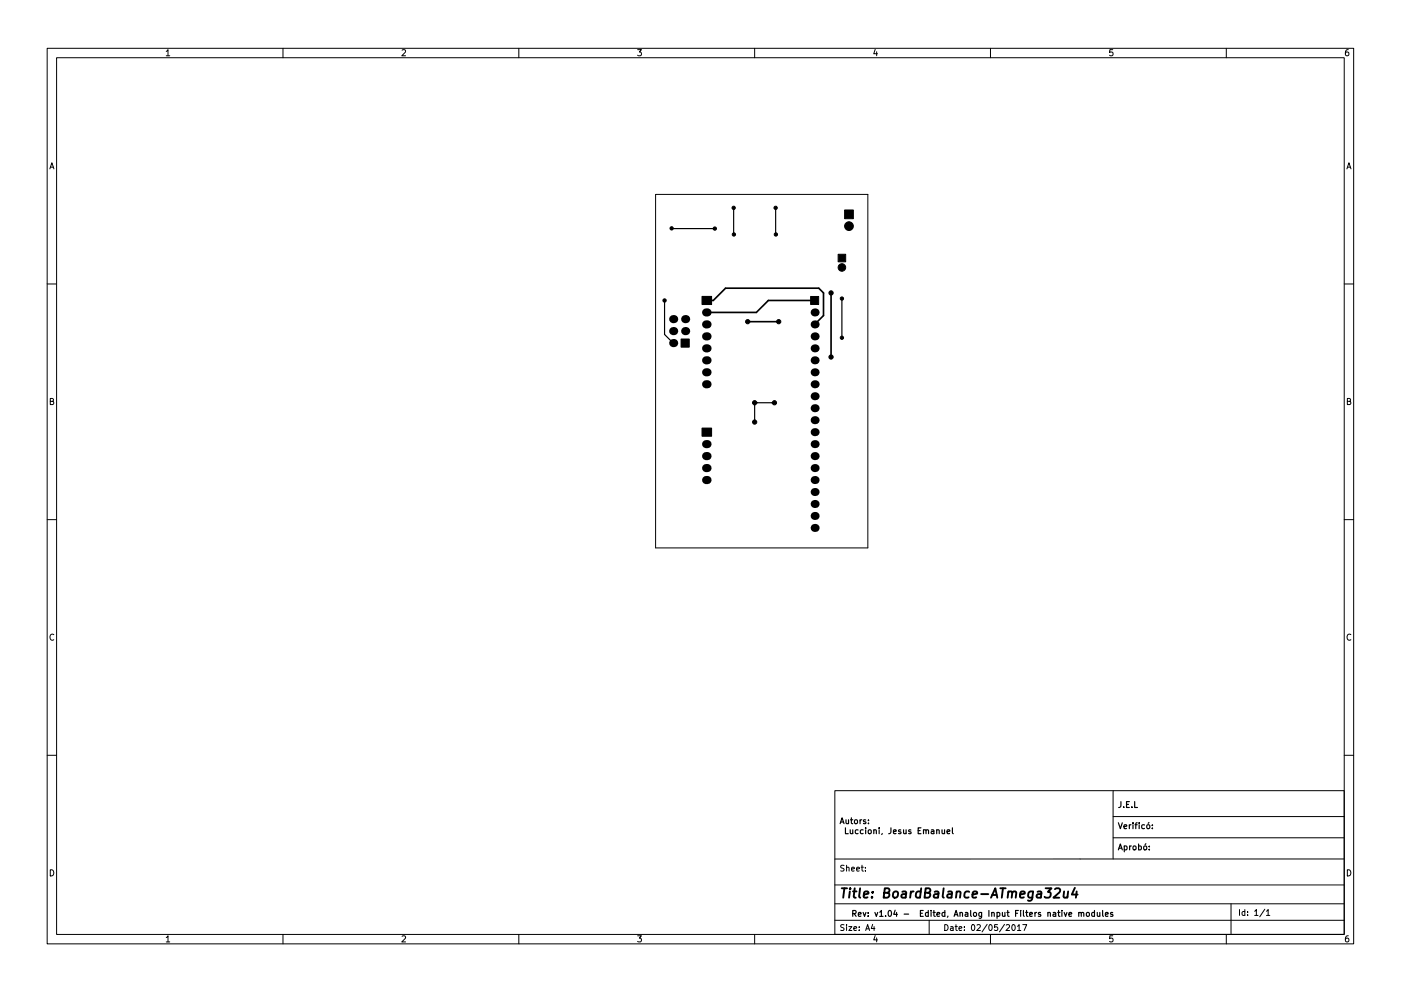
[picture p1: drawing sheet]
<svg xmlns="http://www.w3.org/2000/svg" width="297mm" height="210mm" viewBox="0 0 297 210" stroke-linecap="round" stroke-linejoin="round" font-family="sans-serif">
<g fill="none" stroke="#000" stroke-width=".21">
<path d="M10 10.2h277v190.1h-277zM12 12.2h273v186.1h-273zM35.2 10.9l.4-.4v1.3M35.2 11.8h.8M60 10.2v2M85.2 10.7l.5-.2 .3 .4-.8 .9h.8M110 10.2v2M135.2 10.5h.8l-.4 .5 .3 .2v.5l-.2 .1-.5-.1M160 10.2v2M185.6 10.5l-.4 .9h.9M185.9 11v.8M210 10.2v2"/>
<path d="M235.9 10.5h-.6l-.1 .7 .7-.1v.6l-.2 .1-.5-.1M260 10.2v2M285.9 10.5l-.4 .1-.2 .2-.1 .8 .3 .2 .4-.1v-.6l-.4-.1-.3 .3M10.6 35.8l.4-1.3 .4 1.3M10.7 35.5h.6M285.6 35.8l.4-1.3 .4 1.3M285.7 35.5h.6M139 41.2h45v75h-45zM10 60.2h2M285 60.2h2M10.7 85.2l.5-.1 .1-.4-.6-.2v1.3h.5l.2-.4-.3-.2M285.7 85.2l.5-.1 .1-.4-.6-.2v1.3h.5l.2-.4-.3-.2"/>
<path d="M10 110.2h2M285 110.2h2M11.4 134.7a.58 .58 0 0 0-.8 .5 .58 .58 0 0 0 .8 .5M286.4 134.7a.58 .58 0 0 0-.8 .5 .58 .58 0 0 0 .8 .5M10 160.2h2M177 167.8h108v30.4h-108zM236 173.2h49M236 167.7v14.5M236 177.7h49M285 160.2h2M10.7 184.5a.66 .66 0 0 1 .7 .7 .66 .66 0 0 1-.7 .6zM35.2 198.9l.4-.4v1.3"/>
<path d="M35.2 199.8h.8M60 198.3v2M85.2 198.7l.5-.2 .3 .4-.8 .9h.8M110 198.3v2M135.2 198.5h.8l-.4 .5 .3 .2v.5l-.2 .1-.5-.1M160 198.3v2M177 195.3h108M177 191.8h108M177 187.8h108M179 196.2l-.7 .1v.3l.5 .3 .2 .3-.3 .2h-.5M179 183.6l-.7 .1v.3l.5 .3 .2 .3-.3 .2h-.5M179.5 196.2v.1"/>
<path d="M179.5 184.1l.5-.1v.8M179.5 183.6v1.2M179.5 196.6v.8M180 196.6h.6l-.6 .8h.6M180.6 184.4l.6-.1-.1-.3h-.4l-.1 .2v.6h.5M181 197l.6-.1v-.3h-.4l-.2 .2 .1 .6h.5M181.6 184.4l.6-.1v-.3h-.4l-.2 .2 .1 .6h.5M182.2 197.3v.1M182.2 196.6v.2M182.6 184h.5M182.8 183.6v1l.3 .2M183.5 184.7v.1"/>
<path d="M183.5 184v.2M183.5 197.4l.5-1.2 .4 1.2M183.7 197.1h.6M185 196.1l-.3 .9h.8M185.3 196.6v.8M185.6 198.5l-.4 .9h.9M185.9 199v.8M197 195.3v3M200.3 196.2a.63 .63 0 0 1 .7 .6 .63 .63 0 0 1-.7 .6zM201.5 196.6h.5l.1 .8M202.1 196.9l-.6 .2 .2 .3h.4M202.5 196.6h.5"/>
<path d="M202.7 196.2v1l.3 .2M203.3 197l.6-.1v-.3h-.4l-.2 .2 .1 .6h.5M204.5 197.3v.1M204.5 196.6v.2M206.1 196.2h.2a.67 .67 0 0 1 .4 .6 .67 .67 0 0 1-.4 .6 .83 .83 0 0 1-.2-1.2zM207.1 196.3l.5-.1 .3 .3-.8 .9h.8M209.3 196.1l-1.1 1.6M209.8 196.2h.1a.67 .67 0 0 1 .5 .6 .67 .67 0 0 1-.5 .6 .83 .83 0 0 1-.1-1.2zM210 198.3v2M211.5 196.2h-.6l-.1 .6 .6-.1 .1 .6-.2 .1-.5-.1M213 196.1l-1.1 1.6M213.3 196.3l.5-.1 .2 .3-.7 .9h.7"/>
<path d="M214.6 196.3l.2-.1a.67 .67 0 0 1 .5 .6 .67 .67 0 0 1-.5 .6l-.3-.5zM215.7 196.5l.4-.3v1.2M215.7 197.4h.7M216.8 196.2h.9l-.6 1.2M235.9 198.5h-.6l-.1 .7 .7-.1v.6l-.2 .1-.5-.1M260 198.3v2M261 191.8v6.5M262.8 193v1.2M263.9 193.4h-.3l-.3 .2 .2 .6h.4M263.9 193v1.2M264.5 194.1v.1M264.5 193.4v.2"/>
<path d="M266 193.3l.4-.3v1.2M266 194.2h.7M268.2 192.9l-1.1 1.6M268.5 193.3l.4-.3v1.2M268.5 194.2h.7M285 182.2l-108 .1M285.7 184.5a.66 .66 0 0 1 .7 .7 .66 .66 0 0 1-.7 .6zM285.9 198.5l-.4 .1-.2 .3-.1 .7 .3 .2 .4-.1v-.6l-.4-.1-.3 .3"/>
</g>
<g fill="none" stroke="#000" stroke-width=".25">
<path d="M142.4 48.4l9.2 .1M155.5 44.1l.1 5.6M164.5 44.1v5.6M140.9 63.7v7.3l1.8 1.8M178.5 63.3v8.4M163.7 85.4v.1M164.2 85.4h-4.2v4.1M164.2 85.4v.1M178.1 174.8l.4-1.3 .5 1.3M178.2 174.4h.6M179.3 175.6v1.3h.5M179.4 173.9v.8l.5-.1"/>
<path d="M179.9 173.9v.9M180.3 176v.8h.5M180.3 173.9h.5M180.5 173.5v1.1l.3 .2M180.8 176v.9M181.3 174l.3-.1 .2 .3v.3l-.2 .3-.4-.3zM181.9 176.1l-.3-.1-.3 .3 .2 .5h.4M182.3 173.9v.9M182.7 173.9l-.4 .3M183 176.1l-.4-.1-.2 .3 .1 .5h.5M183.5 174l-.3-.1-.1 .2v.2l.4 .1v.3h-.4M183.5 175.6v.2"/>
<path d="M183.5 176v.9M184.1 174.6v.2M184.1 174v.1M184.1 176.2l.2-.2 .4 .2-.1 .6h-.5zM185.3 176.2l.4-.1 .1 .8M185.3 176v.9M186.4 175.6v.2M186.4 176v.9M187 176.8l-.1 .3M188.9 175.6l-.1 1.1-.4 .2M189.4 176.5l.6-.2v-.2l-.4-.1-.2 .2 .1 .6h.5M191 176.1l-.3-.1-.2 .2 .1 .2 .4 .1v.3h-.5"/>
<path d="M191.6 176v.8h.5M192.1 176v.9M193.1 176.1l-.3-.1-.2 .2 .1 .2 .4 .1v.3h-.5M194.7 176.2h.4M195.3 175.6h-.6v1.3h.6M195.8 176.2l.5-.1v.8M195.8 176v.9M196.3 176.2l.2-.2 .3 .1 .1 .8M197.5 176.1h.4l.1 .8M198 176.3l-.6 .3 .2 .3 .4-.1M198.6 176.2l.5-.1v.8M198.6 176v.9"/>
<path d="M199.7 176l.1 .8h.5M200.3 176v.9M200.8 176.5l.6-.2-.1-.2-.3-.1-.2 .2 .1 .6h.4M201.9 175.6v1.1l.2 .2M237.1 174.6l.4 1.2 .5-1.2M237.2 180h.6M237.7 170.1l-.1 1-.4 .2M238.3 171.2v.1M238.3 175.4l.6-.1-.1-.3h-.3l-.2 .2 .1 .6h.4M238.4 179.5h.3l.3 .2-.2 .6h-.4M238.4 179.5v1.2M238.8 170.7h.5"/>
<path d="M239.4 175v.8M239.4 170.1h-.6v1.2h.6M239.5 179.5v.8M239.8 175l-.4 .2M239.9 179.5l-.4 .2M240 171.2v.1M240.2 174.6v.1M240.2 175v.8M240.3 179.5h.3l.3 .2v.4l-.3 .2-.4-.2zM240.6 170.1v1.2h.6M240.6 175h.5M241.1 174.6l-.3 .1v1.1"/>
<path d="M241.4 179.5h.4l.2 .2-.1 .6h-.5M241.4 179.1v1.2M241.5 174.6v.1M241.5 175v.8M242.6 179.5h.3l.2 .2v.4l-.2 .2-.4-.2zM242.7 175h-.4l-.2 .2 .1 .6h.5M243 179l-.2 .2M243.2 175h.3l.3 .2v.4l-.3 .2-.4-.2zM243.6 174.5l-.2 .2M243.7 179.5v.2M244.3 175.7v.1M244.3 175v.2"/>
<path d="M180.8 193.8h.6l.1-.5-.7-.1v1.2M181.1 193.8l.4 .6M182 194l.6-.1-.1-.3h-.3l-.2 .2v.6h.5M183 193.6l.3 .8 .3-.8M184.1 194.3v.1M184.1 193.6v.2M185.5 193.6l.3 .8 .3-.8M186.5 193.5l.4-.3v1.2M186.5 194.4h.7M187.8 194.3v.1M188.5 193.2h.1a.67 .67 0 0 1 .4 .6 .67 .67 0 0 1-.4 .6 .83 .83 0 0 1-.1-1.2zM189.8 193.1l-.3 .9h.8"/>
<path d="M190.1 193.6v.8M191.7 193.9h.9M195.1 193.8h.5M195.7 193.2h-.6v1.2h.6M196.8 193.6h-.3l-.3 .2 .1 .6h.5M196.8 193.2v1.2M197.4 193.2v.1M197.4 193.6v.8M197.8 193.6h.5M198 193.2v1l.3 .2M198.7 194l.6-.1-.1-.3h-.4l-.1 .2v.6h.5M200.3 193.6h-.3l-.3 .2 .1 .6h.5"/>
<path d="M200.3 193.2v1.2M201 194.4l-.1 .2M202.3 194.4l.4-1.2 .4 1.2M202.4 194.1h.6M203.5 193.7l.5-.1 .1 .8M203.5 193.6v.8M204.7 193.6h.4l.1 .8M205.2 193.9l-.6 .2 .2 .3h.4M205.8 193.2v1l.2 .2M206.5 193.6h.3l.2 .2v.4l-.2 .2-.4-.2zM208.1 193.6v1l-.2 .2h-.3M208.1 193.6h-.3l-.3 .2 .1 .6h.5"/>
<path d="M209.7 193.2v1.2M210.3 193.7l.4-.1 .1 .8M210.3 193.6v.8M211.4 193.6h.4l.2 .2-.1 .6h-.5M211.4 193.6v1.2M212.5 193.6l.1 .8 .5-.1M213.1 193.6v.8M213.5 193.6h.5M213.7 193.2v1l.3 .2M215.3 193.8h.4M215.9 193.2h-.6v1.2M216.4 193.2v.1"/>
<path d="M216.4 193.6v.8M217 193.2v1l.2 .2M217.5 193.6h.4M217.6 193.2v1l.3 .2M218.3 194l.6-.1-.1-.3h-.3l-.2 .2 .1 .6h.4M219.4 193.6v.8M219.8 193.6l-.4 .2M220.6 193.6h-.3l-.2 .2 .1 .1 .4 .2v.3h-.5M222.2 193.7l.4-.1 .1 .8M222.2 193.6v.8M223.3 193.6h.5v.8M223.8 193.9l-.6 .2 .2 .3h.4"/>
<path d="M224.3 193.6h.4M224.4 193.2v1l.3 .2M225.1 193.2v.1M225.1 193.6v.8M225.6 193.6l.3 .8 .3-.8M226.6 194l.6-.1v-.3h-.4l-.2 .2 .1 .6h.5M228.7 193.7l.5-.1 .1 .8M228.7 193.6v.8M229.3 193.8l.1-.2h.3l.1 .8M230.4 193.7l.2-.1 .3 .1v.7l-.5-.1zM232 193.6h-.3l-.2 .2 .1 .6h.4M232 193.2v1.2"/>
<path d="M232.6 193.6l.1 .8 .5-.1M233.2 193.6v.8M233.8 193.2v1l.2 .2M234.4 194l.6-.1-.1-.3h-.4l-.1 .2v.6h.5M235.9 193.6h-.3l-.2 .2 .1 .1 .4 .2v.3h-.5M237.1 180.3l.4-1.2 .5 1.2M243.7 180.2v.1"/>
</g>
<g fill="none" stroke="#000" stroke-width=".4">
<path d="M178.5 188.5h1.1M179 188.5l-.2 2M180.2 189.1l-.2 1.4M180.3 188.5l-.1 .2M180.8 189.1h.8M181.2 188.5l-.2 1.7 .1 .2 .3 .1M182.4 188.5l-.3 1.7 .3 .3M183.1 189.8l1-.2v-.4h-.8l-.2 1 .2 .3 .6-.1M184.9 190.3v.2M185 189.2v.2M187.5 189.4h.6l.4-.2 .1-.4-.2-.2-.8-.1-.3 2h.8l.3-.2a.53 .53 0 0 0 0-.8l-.3-.1M189.5 189.3l.1-.1a.5 .5 0 0 1 .8 .3l-.1 .6-.2 .3a.5 .5 0 0 1-.8-.3z"/>
<path d="M191.3 189.2h.8l-.1 1.3M192.1 189.6l-.7 .1a.4 .4 0 0 0-.3 .3 .4 .4 0 0 0 .2 .5l.7-.1M193.1 189.1l-.1 1.4M193.7 189.1l-.4 .1-.2 .3M195.2 189.2a.66 .66 0 0 0-1 .3v.6l.1 .3h.8M195.3 188.5l-.2 2M196.1 189.4h.7l.3-.2 .2-.4-.2-.2-.8-.1-.3 2h.8l.3-.2a.53 .53 0 0 0 0-.8l-.3-.1M198.2 189.2h.7v1.3M199 189.6l-.7 .1a.4 .4 0 0 0-.3 .3 .4 .4 0 0 0 .2 .5l.7-.1M200.1 188.5l-.2 1.7 .2 .3M201 189.2h.8l-.1 1.3M201.8 189.6l-.6 .1a.4 .4 0 0 0-.4 .3 .4 .4 0 0 0 .3 .5l.6-.1"/>
<path d="M202.8 189.3l.3-.2 .5 .1-.1 1.3M202.8 189.1l-.1 1.4M205.5 189.2a.66 .66 0 0 0-1 .3l-.1 .6 .2 .3h.8M206.2 189.8l1-.2-.1-.4h-.7l-.3 1 .3 .3 .6-.1M208 189.7h1.5M210.1 190.5l.9-2 .4 2M210.4 189.9h.9M212.1 188.5h1.1M212.6 188.5l-.2 2M213.8 189.3l.3-.2 .4 .1v1.3M213.8 189.1l-.2 1.4M214.6 189.4a.5 .5 0 0 1 .8-.2l-.1 1.3"/>
<path d="M216.3 189.8l1-.2-.1-.4h-.7l-.3 1 .3 .3 .6-.1M219 189.2a.66 .66 0 0 0-1 .3v.6l.1 .3h.8M219 189.1l-.2 1.6-.4 .4-.5-.1M220 189.2h.7v1.3M220.8 189.6l-.7 .1a.4 .4 0 0 0-.3 .3 .4 .4 0 0 0 .2 .5l.7-.1M221.7 188.5h1.2l-.7 .7 .5 .2-.1 .9-.3 .2h-.6l-.2-.2M223.7 188.7l.3-.2h.5l.2 .2 .1 .3-.2 .3-1.3 1.2h1.3M225.6 189.1l-.1 1.3 .5 .1 .3-.2M226.5 189.1l-.2 1.4M227.9 188.4l-.7 1.4h1.3M228.3 189.1l-.2 1.4"/>
</g>
<g fill="#000" stroke="#000" stroke-width=".21">
<path d="M177.7 53.9h1.6v1.6h-1.6zM179.1 44.6h1.8v1.8h-1.8zM144.4 71.9h1.7v1.8h-1.7zM148.8 62.9h2.1v1.7h-2.1zM171.9 62.9h1.7v1.7h-1.7zM148.8 90.8h2.1v1.8h-2.1z"/>
<circle cx="142.4" cy="48.4" r=".35"/>
<circle cx="151.6" cy="48.5" r=".35"/>
<circle cx="155.5" cy="44.1" r=".35"/>
<circle cx="155.6" cy="49.7" r=".35"/>
<circle cx="164.5" cy="44.1" r=".35"/>
<circle cx="164.5" cy="49.7" r=".35"/>
<circle cx="178.5" cy="56.7" r=".8"/>
<circle cx="180" cy="48" r=".92"/>
<circle cx="140.9" cy="63.7" r=".35"/>
<circle cx="158.5" cy="68.2" r=".45"/>
<circle cx="165.1" cy="68.2" r=".45"/>
<circle cx="176.2" cy="62.1" r=".45"/>
<circle cx="176.2" cy="75.7" r=".45"/>
<circle cx="178.5" cy="71.7" r=".35"/>
<circle cx="178.5" cy="63.3" r=".35"/>
<circle cx="160" cy="89.5" r=".45"/>
<circle cx="160" cy="85.4" r=".45"/>
<circle cx="164.2" cy="85.5" r=".45"/>
</g>
<g fill="#000">
<circle cx="142.7" cy="72.8" r=".86"/>
<circle cx="142.7" cy="67.7" r=".86"/>
<circle cx="142.7" cy="70.2" r=".86"/>
<circle cx="145.3" cy="70.2" r=".86"/>
<circle cx="145.3" cy="67.7" r=".86"/>
<circle cx="172.7" cy="71.4" r=".85"/>
<circle cx="172.7" cy="66.3" r=".85"/>
<circle cx="172.7" cy="68.8" r=".85"/>
<circle cx="172.7" cy="76.4" r=".85"/>
<circle cx="172.7" cy="79" r=".85"/>
<circle cx="172.7" cy="73.9" r=".85"/>
<circle cx="172.7" cy="81.5" r=".85"/>
<circle cx="172.7" cy="86.6" r=".85"/>
<circle cx="172.7" cy="89.1" r=".85"/>
<circle cx="172.7" cy="96.8" r=".85"/>
<circle cx="172.7" cy="99.3" r=".85"/>
<circle cx="172.7" cy="84.1" r=".85"/>
<circle cx="172.7" cy="91.7" r=".85"/>
<circle cx="172.7" cy="94.2" r=".85"/>
<circle cx="172.7" cy="109.5" r=".85"/>
<circle cx="172.7" cy="104.4" r=".85"/>
<circle cx="172.7" cy="106.9" r=".85"/>
<circle cx="172.7" cy="101.8" r=".85"/>
<circle cx="172.7" cy="112" r=".85"/>
</g>
<path d="M149.7 66.3h.3M149.7 68.8h.3M149.7 71.4h.3M149.7 73.9h.3M149.7 76.4h.3M149.7 79h.3M149.7 81.5h.3M149.7 94.2h.3M149.7 96.8h.3M149.7 99.3h.3M149.7 101.8h.3" fill="none" stroke="#000" stroke-width="1.7"/>
<path d="M149.9 63.7h1.3l2.6-2.6h19.8l1 1v4.8l-1.9 1.9M158.5 68.2h6.6M172.7 63.7h-9.8l-2.5 2.6h-10.5M176.2 62.1v13.6" fill="none" stroke="#000" stroke-width=".35"/>
</svg>
